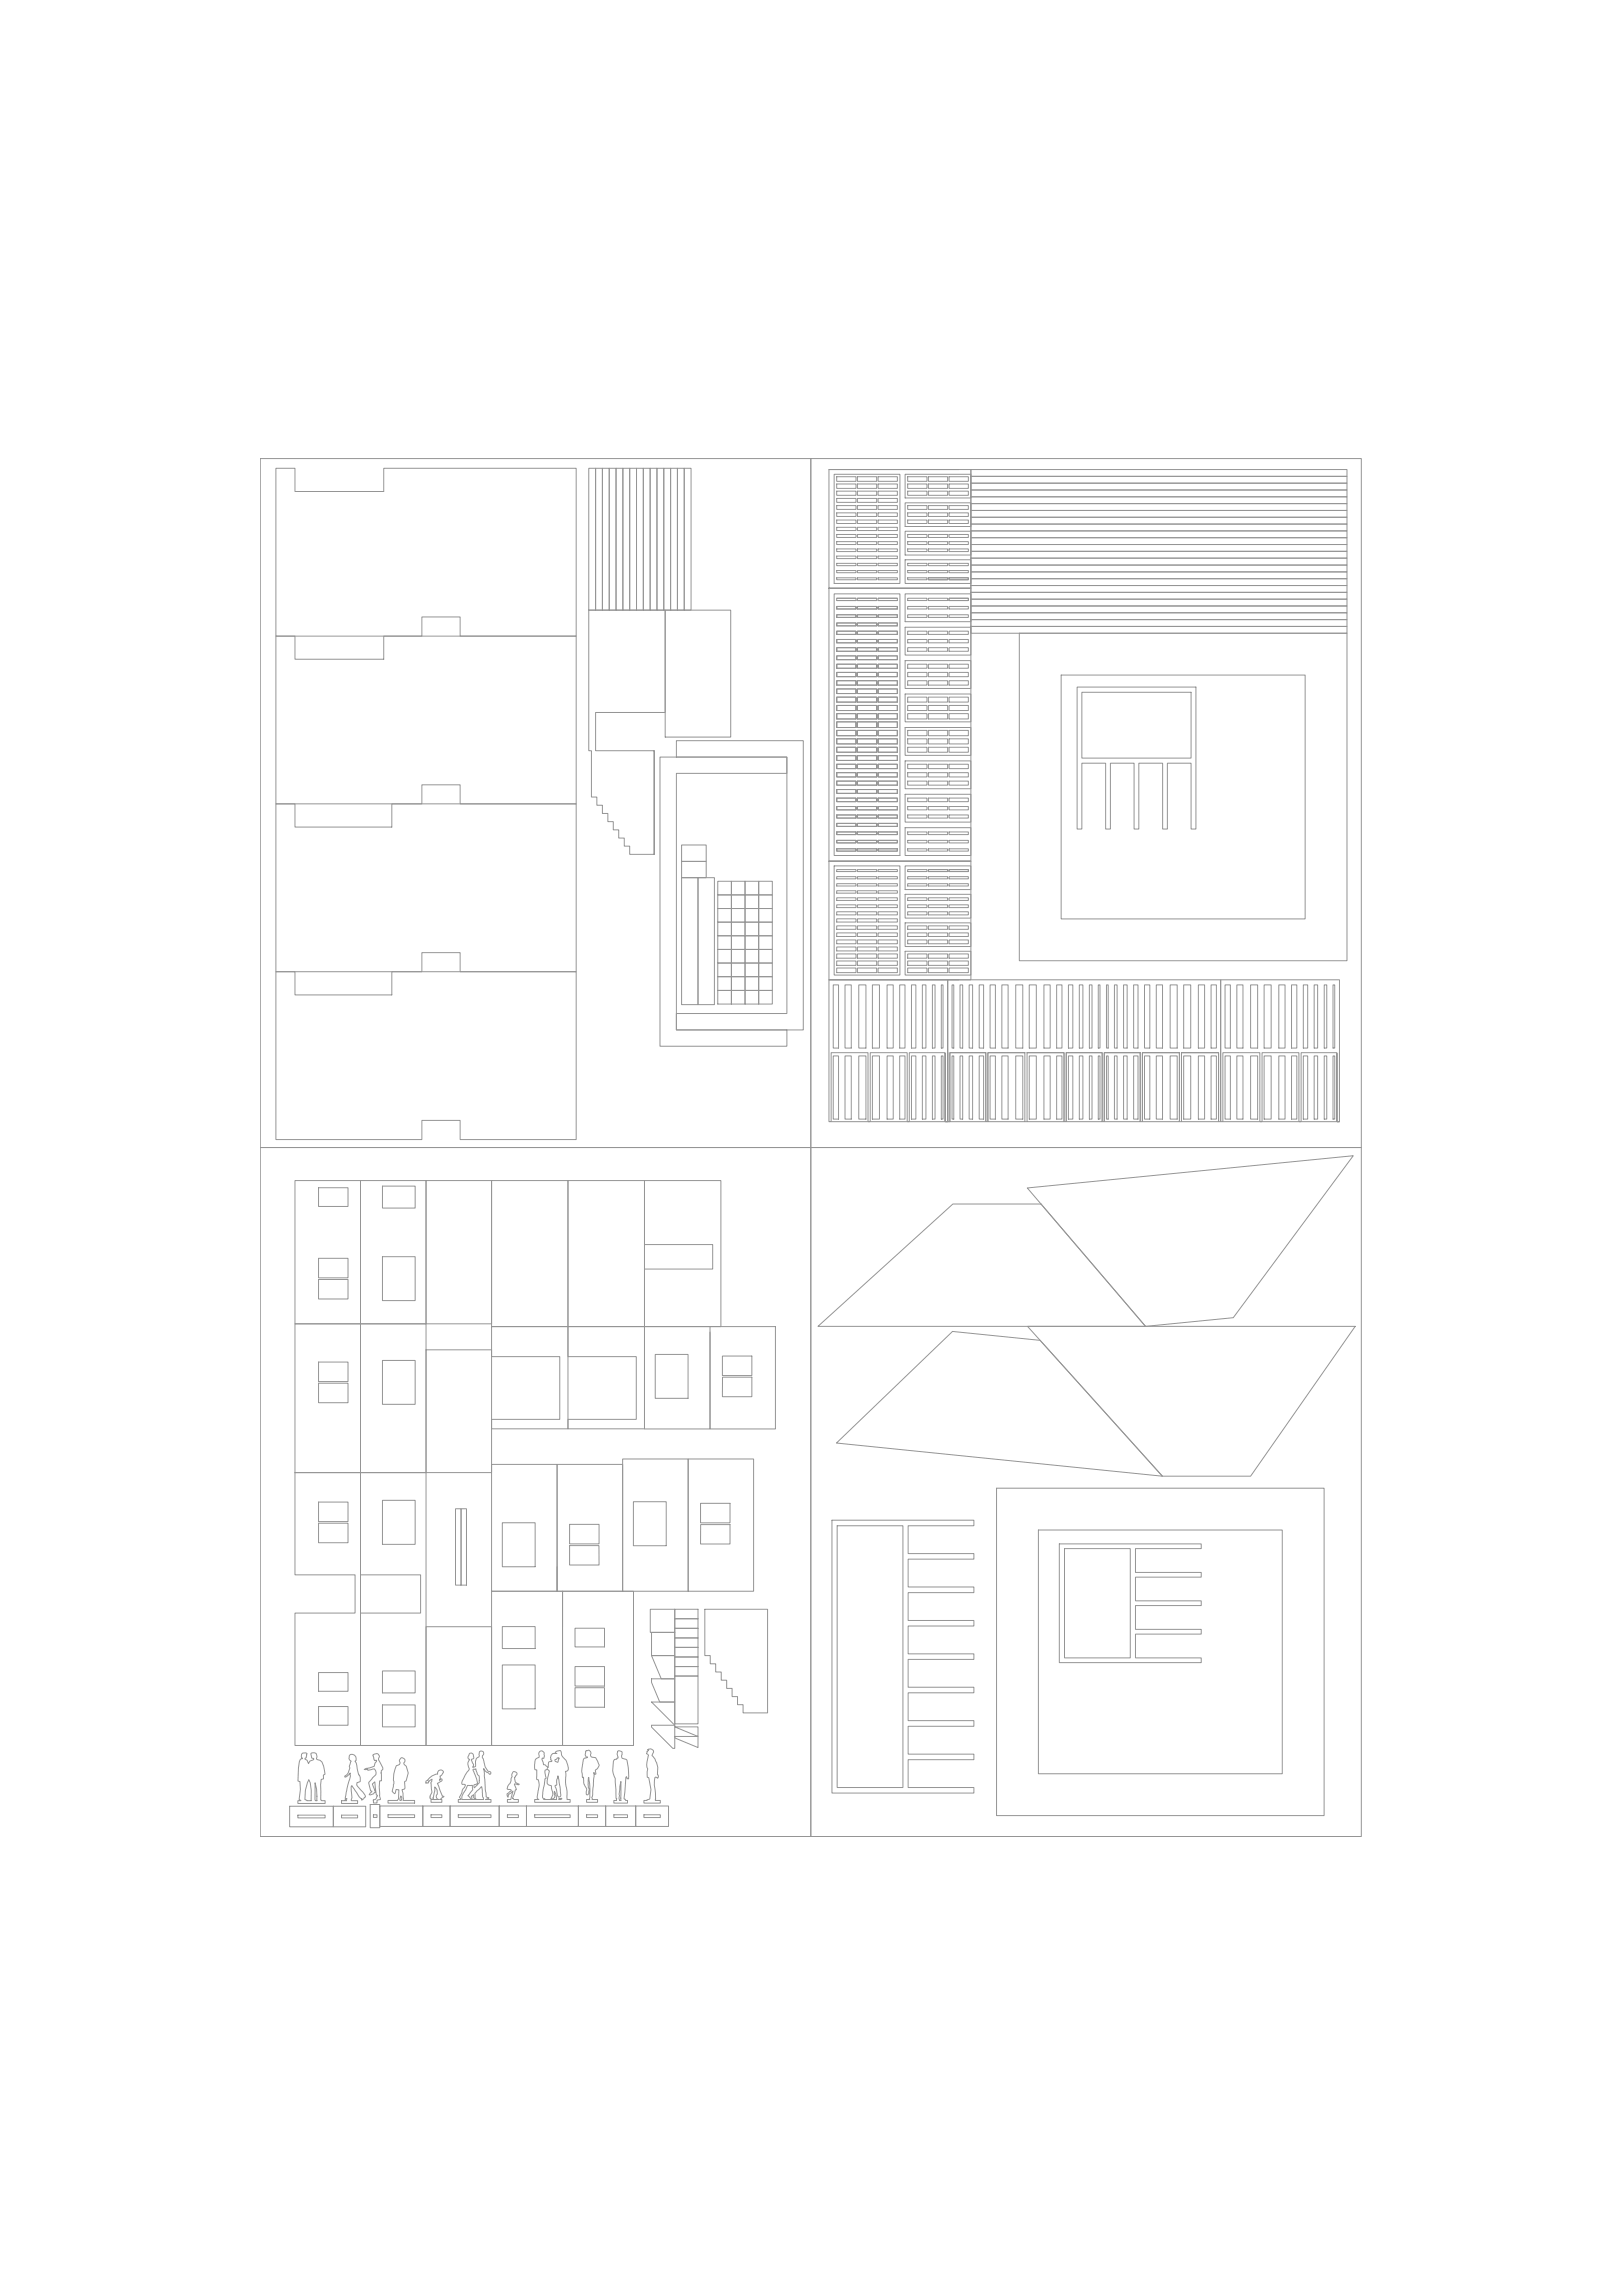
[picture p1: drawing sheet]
<svg xmlns="http://www.w3.org/2000/svg" width="594mm" height="841mm" viewBox="0 0 594 841" stroke-linecap="round" stroke-linejoin="round" font-family="sans-serif">
<!-- layer: achtergrond -->
<g fill="#959595" stroke="#959595" stroke-width=".37">
<path d="M306.5 222.2v1z"/>
<path d="M313.5 222.2v1z"/>
<path d="M314 222.2v1z"/>
<path d="M321.1 222.2v1z"/>
<path d="M321.6 222.2v1z"/>
<path d="M328.7 222.2v1z"/>
<path d="M306.5 225.3v1z"/>
<path d="M313.5 225.3v1z"/>
<path d="M314 225.3v1z"/>
<path d="M321.1 225.3v1z"/>
<path d="M321.6 225.3v1z"/>
<path d="M328.7 225.3v1z"/>
<path d="M306.5 228.3v1z"/>
<path d="M313.5 228.3v1z"/>
<path d="M314 228.3v1z"/>
<path d="M321.1 228.3v1z"/>
<path d="M321.6 228.3v1z"/>
<path d="M328.7 228.3v1z"/>
<path d="M306.5 231.3v1.2z"/>
<path d="M313.5 231.3v1.2z"/>
<path d="M314 231.3v1.2z"/>
<path d="M321.1 231.3v1.2z"/>
<path d="M321.6 231.3v1.2z"/>
<path d="M328.7 231.3v1.2z"/>
<path d="M306.5 234.3v1.3z"/>
<path d="M313.5 234.3v1.3z"/>
<path d="M314 234.3v1.3z"/>
<path d="M321.1 234.3v1.3z"/>
<path d="M321.6 234.3v1.3z"/>
<path d="M328.7 234.3v1.3z"/>
<path d="M306.5 237.3v1.4z"/>
<path d="M313.5 237.3v1.4z"/>
<path d="M314 237.3v1.4z"/>
<path d="M321.1 237.3v1.4z"/>
<path d="M321.6 237.3v1.4z"/>
<path d="M328.7 237.3v1.4z"/>
<path d="M306.5 240.4v1.4z"/>
<path d="M313.5 240.4v1.4z"/>
<path d="M314 240.4v1.4z"/>
<path d="M321.1 240.4v1.4z"/>
<path d="M321.6 240.4v1.4z"/>
<path d="M328.7 240.4v1.4z"/>
<path d="M306.5 243.4v1.5z"/>
<path d="M313.5 243.4v1.5z"/>
<path d="M314 243.4v1.5z"/>
<path d="M321.1 243.4v1.5z"/>
<path d="M321.6 243.4v1.5z"/>
<path d="M328.7 243.4v1.5z"/>
<path d="M306.5 246.4v1.6z"/>
<path d="M313.5 246.4v1.6z"/>
<path d="M314 246.4v1.6z"/>
<path d="M321.1 246.4v1.6z"/>
<path d="M321.6 246.4v1.6z"/>
<path d="M328.7 246.4v1.6z"/>
<path d="M306.5 249.5v1.6z"/>
<path d="M313.5 249.5v1.6z"/>
<path d="M314 249.5v1.6z"/>
<path d="M321.1 249.5v1.6z"/>
<path d="M321.6 249.5v1.6z"/>
<path d="M328.7 249.5v1.6z"/>
<path d="M306.5 252.5v1.7z"/>
<path d="M313.5 252.5v1.7z"/>
<path d="M314 252.5v1.7z"/>
<path d="M321.1 252.5v1.7z"/>
<path d="M321.6 252.5v1.7z"/>
<path d="M328.7 252.5v1.7z"/>
<path d="M306.5 255.5v1.8z"/>
<path d="M313.5 255.5v1.8z"/>
<path d="M314 255.5v1.8z"/>
<path d="M321.1 255.5v1.8z"/>
<path d="M321.6 255.5v1.8z"/>
<path d="M328.7 255.5v1.8z"/>
<path d="M306.5 258.5v1.9z"/>
<path d="M313.5 258.5v1.9z"/>
<path d="M314 258.5v1.9z"/>
<path d="M321.1 258.5v1.9z"/>
<path d="M321.6 258.5v1.9z"/>
<path d="M328.7 258.5v1.9z"/>
<path d="M306.5 261.5v2z"/>
<path d="M313.5 261.5v2z"/>
<path d="M314 261.5v2z"/>
<path d="M321.1 261.5v2z"/>
<path d="M321.6 261.5v2z"/>
<path d="M328.7 261.5v2z"/>
<path d="M306.5 264.5v2.1z"/>
<path d="M313.5 264.5v2.1z"/>
<path d="M314 264.5v2.1z"/>
<path d="M321.1 264.5v2.1z"/>
<path d="M321.6 264.5v2.1z"/>
<path d="M328.7 264.5v2.1z"/>
<path d="M306.5 267.7v1.9z"/>
<path d="M313.5 267.7v1.9z"/>
<path d="M314 267.7v1.9z"/>
<path d="M321.1 267.7v1.9z"/>
<path d="M321.6 267.7v1.9z"/>
<path d="M328.7 267.7v1.9z"/>
<path d="M306.5 270.7v1.9z"/>
<path d="M313.5 270.7v1.9z"/>
<path d="M314 270.7v1.9z"/>
<path d="M321.1 270.7v1.9z"/>
<path d="M321.6 270.7v1.9z"/>
<path d="M328.7 270.7v1.9z"/>
<path d="M306.5 273.8v1.9z"/>
<path d="M313.5 273.8v1.9z"/>
<path d="M314 273.8v1.9z"/>
<path d="M321.1 273.8v1.9z"/>
<path d="M321.6 273.8v1.9z"/>
<path d="M328.7 273.8v1.9z"/>
<path d="M306.5 276.9v1.8z"/>
<path d="M313.5 276.9v1.8z"/>
<path d="M314 276.9v1.8z"/>
<path d="M321.1 276.9v1.8z"/>
<path d="M321.6 276.9v1.8z"/>
<path d="M328.7 276.9v1.8z"/>
<path d="M306.5 280.1v1.6z"/>
<path d="M313.5 280.1v1.6z"/>
<path d="M314 280.1v1.6z"/>
<path d="M321.1 280.1v1.6z"/>
<path d="M321.6 280.1v1.6z"/>
<path d="M328.7 280.1v1.6z"/>
<path d="M306.5 283.2v1.5z"/>
<path d="M313.5 283.2v1.5z"/>
<path d="M314 283.2v1.5z"/>
<path d="M321.1 283.2v1.5z"/>
<path d="M321.6 283.2v1.5z"/>
<path d="M328.7 283.2v1.5z"/>
<path d="M306.5 286.2v1.5z"/>
<path d="M313.5 286.2v1.5z"/>
<path d="M314 286.2v1.5z"/>
<path d="M321.1 286.2v1.5z"/>
<path d="M321.6 286.2v1.5z"/>
<path d="M328.7 286.2v1.5z"/>
<path d="M306.5 289.3v1.4z"/>
<path d="M313.5 289.3v1.4z"/>
<path d="M314 289.3v1.4z"/>
<path d="M321.1 289.3v1.4z"/>
<path d="M321.6 289.3v1.4z"/>
<path d="M328.7 289.3v1.4z"/>
<path d="M306.5 292.5v1.3z"/>
<path d="M313.5 292.5v1.3z"/>
<path d="M314 292.5v1.3z"/>
<path d="M321.1 292.5v1.3z"/>
<path d="M321.6 292.5v1.3z"/>
<path d="M328.7 292.5v1.3z"/>
<path d="M306.5 295.6v1.2z"/>
<path d="M313.5 295.6v1.2z"/>
<path d="M314 295.6v1.2z"/>
<path d="M321.1 295.6v1.2z"/>
<path d="M321.6 295.6v1.2z"/>
<path d="M328.7 295.6v1.2z"/>
<path d="M306.5 298.6v1.2z"/>
<path d="M313.5 298.6v1.2z"/>
<path d="M314 298.6v1.2z"/>
<path d="M321.1 298.6v1.2z"/>
<path d="M321.6 298.6v1.2z"/>
<path d="M328.7 298.6v1.2z"/>
<path d="M306.5 301.7v1.1z"/>
<path d="M313.5 301.7v1.1z"/>
<path d="M314 301.7v1.1z"/>
<path d="M321.1 301.7v1.1z"/>
<path d="M321.6 301.7v1.1z"/>
<path d="M328.7 301.7v1.1z"/>
<path d="M306.5 304.9v.9z"/>
<path d="M313.5 304.9v.9z"/>
<path d="M314 304.9v.9z"/>
<path d="M321.1 304.9v.9z"/>
<path d="M321.6 304.9v.9z"/>
<path d="M328.7 304.9v.9z"/>
<path d="M306.5 308v.9z"/>
<path d="M313.5 308v.9z"/>
<path d="M314 308v.9z"/>
<path d="M321.1 308v.9z"/>
<path d="M321.6 308v.9z"/>
<path d="M328.7 308v.9z"/>
<path d="M306.5 311.1v.8z"/>
<path d="M313.5 311.1v.8z"/>
<path d="M314 311.1v.8z"/>
<path d="M321.1 311.1v.8z"/>
<path d="M321.6 311.1v.8z"/>
<path d="M328.7 311.1v.8z"/>
</g>
<!-- layer: 0 -->
<g fill="none" stroke="#959595" stroke-width=".37">
<path d="M95.3 168h201.7v252.5h-201.7zM101 171.6h7v8.5h32.5v-8.5h70.5v61.5h-42.5v-7h-14v7h-53.5zM215.6 171.6h2.5v52h-2.5zM218.1 171.6h2.5v52h-2.5zM220.6 171.6h2.5v52h-2.5zM223.1 171.6h2.5v52h-2.5zM225.6 171.6h2.5v52h-2.5zM228.1 171.6h2.5v52h-2.5zM230.6 171.6h2.5v52h-2.5zM233.1 171.6h2.5v52h-2.5zM235.6 171.6h2.5v52h-2.5zM238.1 171.6h2.5v52h-2.5z"/>
<path d="M240.6 171.6h2.5v52h-2.5zM243.1 171.6h2.5v52h-2.5zM245.6 171.6h2.5v52h-2.5zM248.1 171.6h2.5v52h-2.5zM250.6 171.6h2.5v52h-2.5zM297 168h201.6v252.5h-201.6zM303.6 172.1h47.6M303.6 172.1h52v43.4h-52h52v100.1h-52zM305.5 173.8h24.1v40h-24.1zM306.5 174.7h7v1.7h-7zM306.5 177.4h7v1.6h-7zM306.5 180h7v1.5h-7z"/>
<path d="M314 174.7h7.1v1.7h-7.1zM314 177.4h7.1v1.6h-7.1zM314 180h7.1v1.5h-7.1zM321.6 174.7h7.1v1.7h-7.1zM321.6 177.4h7.1v1.6h-7.1zM321.6 180h7.1v1.5h-7.1zM331.5 173.8h24.1v8.7h-24.1zM332.4 174.7h7.1v1.7h-7.1zM332.4 177.4h7.1v1.6h-7.1zM332.4 180h7.1v1.5h-7.1zM340 174.7h7.1v1.7h-7.1zM340 177.4h7.1v1.6h-7.1z"/>
<path d="M340 180h7.1v1.5h-7.1zM347.6 174.7h7.1v1.7h-7.1zM347.6 177.4h7.1v1.6h-7.1zM347.6 180h7.1v1.5h-7.1zM355.6 172.1h137.8v2.5h-137.8zM355.6 174.6h137.8v2.5h-137.8zM355.6 177.1h137.8v2.5h-137.8zM355.6 179.6h137.8v2.5h-137.8zM306.5 182.7h7v1.4h-7zM306.5 185.3h7v1.4h-7zM306.5 187.9h7v1.4h-7zM306.5 190.6h7v1.2h-7z"/>
<path d="M306.5 193.2h7v1.2h-7zM306.5 195.9h7v1.1h-7zM306.5 198.5h7v1h-7zM314 182.7h7.1v1.4h-7.1zM314 185.3h7.1v1.4h-7.1zM314 187.9h7.1v1.4h-7.1zM314 190.6h7.1v1.2h-7.1zM314 193.2h7.1v1.2h-7.1zM314 195.9h7.1v1.1h-7.1zM314 198.5h7.1v1h-7.1zM321.6 182.7h7.1v1.4h-7.1zM321.6 185.3h7.1v1.4h-7.1z"/>
<path d="M321.6 187.9h7.1v1.4h-7.1zM321.6 190.6h7.1v1.2h-7.1zM321.6 193.2h7.1v1.2h-7.1zM321.6 195.9h7.1v1.1h-7.1zM321.6 198.5h7.1v1h-7.1zM331.5 194.7h24.1v8.7h-24.1zM331.5 184.3h24.1v8.6h-24.1zM332.4 185.3h7.1v1.4h-7.1zM332.4 187.9h7.1v1.4h-7.1zM332.4 190.6h7.1v1.2h-7.1zM332.4 195.9h7.1v1.1h-7.1zM332.4 198.5h7.1v1h-7.1z"/>
<path d="M340 185.3h7.1v1.4h-7.1zM340 187.9h7.1v1.4h-7.1zM340 190.6h7.1v1.2h-7.1zM340 195.9h7.1v1.1h-7.1zM340 198.5h7.1v1h-7.1zM347.6 185.3h7.1v1.4h-7.1zM347.6 187.9h7.1v1.4h-7.1zM347.6 190.6h7.1v1.2h-7.1zM347.6 195.9h7.1v1.1h-7.1zM347.6 198.5h7.1v1h-7.1zM355.6 182.1h137.8v2.5h-137.8zM355.6 184.6h137.8v2.5h-137.8z"/>
<path d="M355.6 187.1h137.8v2.5h-137.8zM355.6 189.6h137.8v2.5h-137.8zM355.6 192.1h137.8v2.4h-137.8zM355.6 194.5h137.8v2.5h-137.8zM355.6 197h137.8v2.5h-137.8zM355.6 199.5h137.8v2.5h-137.8zM305.5 217.6h24.1v95.9h-24.1zM306.5 211.7h7v.8h-7zM306.5 201.2h7v.9h-7zM306.5 203.8h7v.9h-7zM306.5 206.4h7v.9h-7zM306.5 209.1h7v.8h-7z"/>
<path d="M306.5 219.2h7v.9h-7zM306.5 219.2h7M314 211.7h7.1v.8h-7.1zM314 201.2h7.1v.9h-7.1zM314 203.8h7.1v.9h-7.1zM314 206.4h7.1v.9h-7.1zM314 209.1h7.1v.8h-7.1zM314 219.2h7.1v.9h-7.1zM314 219.2h7.1M321.6 211.7h7.1v.8h-7.1zM321.6 201.2h7.1v.9h-7.1zM321.6 203.8h7.1v.9h-7.1z"/>
<path d="M321.6 206.4h7.1v.9h-7.1zM321.6 209.1h7.1v.8h-7.1zM321.6 219.2h7.1v.9h-7.1zM321.6 219.2h7.1M331.5 217.6h24.1v10.2h-24.1zM331.5 205.1h24.1v8.7h-24.1zM332.4 219.2h7.1v.9h-7.1zM332.4 201.2h7.1v.9h-7.1zM332.4 206.4h7.1v.9h-7.1zM332.4 209.1h7.1v.8h-7.1zM332.4 211.7h7.1v.8h-7.1zM340 219.2h7.1v.9h-7.1z"/>
<path d="M340 211.7h7.1v.8h-7.1zM340 201.2h7.1v.9h-7.1zM340 206.4h7.1v.9h-7.1zM340 209.1h7.1v.8h-7.1zM347.6 219.2h7.1v.9h-7.1zM347.6 211.7h7.1v.8h-7.1zM347.6 201.2h7.1v.9h-7.1zM347.6 206.4h7.1v.9h-7.1zM347.6 209.1h7.1v.8h-7.1zM355.6 202h137.8v2.5h-137.8zM355.6 204.5h137.8v2.6h-137.8zM355.6 207.1h137.8v2.5h-137.8z"/>
<path d="M355.6 209.6h137.8v2.5h-137.8zM355.6 212.1h137.8v2.5h-137.8zM355.6 214.6h137.8v2.5h-137.8zM355.6 217.1h137.8v2.5h-137.8zM355.6 219.6h137.8v2.5h-137.8zM101 233.1h7v8.5h32.5v-8.5h70.5v61.5h-42.5v-7h-14v7h-53.5zM243.6 223.6h24v46.5h-24zM306.5 237.3h7v1.4h-7zM306.5 234.3h7v1.3h-7zM306.5 231.3h7v1.2h-7zM306.5 228.3h7v1h-7zM306.5 225.3h7v1h-7z"/>
<path d="M306.5 222.2h7v1h-7zM306.5 220.1h7M314 237.3h7.1v1.4h-7.1zM314 234.3h7.1v1.3h-7.1zM314 231.3h7.1v1.2h-7.1zM314 228.3h7.1v1h-7.1zM314 225.3h7.1v1h-7.1zM314 222.2h7.1v1h-7.1zM314 220.1h7.1M321.6 237.3h7.1v1.4h-7.1zM321.6 234.3h7.1v1.3h-7.1zM321.6 231.3h7.1v1.2h-7.1z"/>
<path d="M321.6 228.3h7.1v1h-7.1zM321.6 225.3h7.1v1h-7.1zM321.6 222.2h7.1v1h-7.1zM321.6 220.1h7.1M331.5 229.9h24.1v10.2h-24.1zM332.4 237.3h7.1v1.4h-7.1zM332.4 234.3h7.1v1.3h-7.1zM332.4 231.3h7.1v1.2h-7.1zM332.4 225.3h7.1v1h-7.1zM332.4 222.2h7.1v1h-7.1zM340 237.3h7.1v1.4h-7.1zM340 234.3h7.1v1.3h-7.1z"/>
<path d="M340 231.3h7.1v1.2h-7.1zM340 225.3h7.1v1h-7.1zM340 222.2h7.1v1h-7.1zM347.6 237.3h7.1v1.4h-7.1zM347.6 234.3h7.1v1.3h-7.1zM347.6 231.3h7.1v1.2h-7.1zM347.6 225.3h7.1v1h-7.1zM347.6 222.2h7.1v1h-7.1zM355.6 222.1h137.8v2.5h-137.8zM355.6 224.6h137.8v2.5h-137.8zM355.6 227.1h137.8v2.5h-137.8zM355.6 229.6h137.8v2.5h-137.8z"/>
<path d="M373.3 232.1h120.1v120h-120.1zM306.5 258.5h7v1.9h-7zM306.5 255.5h7v1.8h-7zM306.5 252.5h7v1.7h-7zM306.5 249.5h7v1.6h-7zM306.5 246.4h7v1.6h-7zM306.5 243.4h7v1.5h-7zM306.5 240.4h7v1.4h-7zM314 258.5h7.1v1.9h-7.1zM314 255.5h7.1v1.8h-7.1zM314 252.5h7.1v1.7h-7.1zM314 249.5h7.1v1.6h-7.1z"/>
<path d="M314 246.4h7.1v1.6h-7.1zM314 243.4h7.1v1.5h-7.1zM314 240.4h7.1v1.4h-7.1zM321.6 258.5h7.1v1.9h-7.1zM321.6 255.5h7.1v1.8h-7.1zM321.6 252.5h7.1v1.7h-7.1zM321.6 249.5h7.1v1.6h-7.1zM321.6 246.4h7.1v1.6h-7.1zM321.6 243.4h7.1v1.5h-7.1zM321.6 240.4h7.1v1.4h-7.1zM331.5 242.1h24.1v10.2h-24.1zM331.5 254.3h24.1v10.2h-24.1z"/>
<path d="M332.4 258.5h7.1v1.9h-7.1zM332.4 255.5h7.1v1.8h-7.1zM332.4 249.5h7.1v1.6h-7.1zM332.4 246.4h7.1v1.6h-7.1zM332.4 243.4h7.1v1.5h-7.1zM340 258.5h7.1v1.9h-7.1zM340 255.5h7.1v1.8h-7.1zM340 249.5h7.1v1.6h-7.1zM340 246.4h7.1v1.6h-7.1zM340 243.4h7.1v1.5h-7.1zM347.6 258.5h7.1v1.9h-7.1zM347.6 255.5h7.1v1.8h-7.1z"/>
<path d="M347.6 249.5h7.1v1.6h-7.1zM347.6 246.4h7.1v1.6h-7.1zM347.6 243.4h7.1v1.5h-7.1zM388.7 247.4h89.3v89.3h-89.3zM394.5 251.8h43.5v52h-1.8v-24.1h-8.6v24.1h-1.8v-24.1h-8.7v24.1h-1.7v-24.1h-8.7v24.1h-1.7v-24.1h-8.8v24.1h-1.7zM396.2 253.7h40v24.1h-40zM239.6 275.1v38h-9v-3h-2v-3h-2v-3h-2v-3h-2v-3h-2v-3h-2v-3h-2v-17h-1v-51.5h28v37.5h-25.5v14h21.5v38M241.7 277.4h46.5v6h-40.5v94h40.5v6h-46.5zM247.7 271.4h46.5v106h-46.5v-6h40.5v-94h-40.5zM306.5 264.5h7v2.1h-7zM306.5 261.5h7v2h-7zM306.5 267.7h7v1.9h-7z"/>
<path d="M306.5 270.7h7v1.9h-7zM306.5 273.8h7v1.9h-7zM306.5 276.9h7v1.8h-7zM314 264.5h7.1v2.1h-7.1zM314 261.5h7.1v2h-7.1zM314 267.7h7.1v1.9h-7.1zM314 270.7h7.1v1.9h-7.1zM314 273.8h7.1v1.9h-7.1zM314 276.9h7.1v1.8h-7.1zM321.6 264.5h7.1v2.1h-7.1zM321.6 261.5h7.1v2h-7.1zM321.6 267.7h7.1v1.9h-7.1z"/>
<path d="M321.6 270.7h7.1v1.9h-7.1zM321.6 273.8h7.1v1.9h-7.1zM321.6 276.9h7.1v1.8h-7.1zM331.5 266.6h24.1v10.2h-24.1zM331.5 278.8h24.1v10.2h-24.1zM332.4 261.5h7.1v2h-7.1zM332.4 267.7h7.1v1.9h-7.1zM332.4 270.7h7.1v1.9h-7.1zM332.4 273.8h7.1v1.9h-7.1zM340 261.5h7.1v2h-7.1zM340 267.7h7.1v1.9h-7.1zM340 270.7h7.1v1.9h-7.1z"/>
<path d="M340 273.8h7.1v1.9h-7.1zM347.6 261.5h7.1v2h-7.1zM347.6 267.7h7.1v1.9h-7.1zM347.6 270.7h7.1v1.9h-7.1zM347.6 273.8h7.1v1.9h-7.1zM101 294.6h7v8.5h35.5v-8.5h67.5v61.5h-42.5v-7h-14v7h-53.5zM306.5 280.1h7v1.6h-7zM306.5 283.2h7v1.5h-7zM306.5 286.2h7v1.5h-7zM306.5 289.3h7v1.4h-7zM306.5 292.5h7v1.3h-7zM306.5 295.6h7v1.2h-7z"/>
<path d="M306.5 298.6h7v1.2h-7zM314 280.1h7.1v1.6h-7.1zM314 283.2h7.1v1.5h-7.1zM314 286.2h7.1v1.5h-7.1zM314 289.3h7.1v1.4h-7.1zM314 292.5h7.1v1.3h-7.1zM314 295.6h7.1v1.2h-7.1zM314 298.6h7.1v1.2h-7.1zM321.6 280.1h7.1v1.6h-7.1zM321.6 283.2h7.1v1.5h-7.1zM321.6 286.2h7.1v1.5h-7.1zM321.6 289.3h7.1v1.4h-7.1z"/>
<path d="M321.6 292.5h7.1v1.3h-7.1zM321.6 295.6h7.1v1.2h-7.1zM321.6 298.6h7.1v1.2h-7.1zM331.5 291.1h24.1v10.2h-24.1zM332.4 280.1h7.1v1.6h-7.1zM332.4 283.2h7.1v1.5h-7.1zM332.4 286.2h7.1v1.5h-7.1zM332.4 292.5h7.1v1.3h-7.1zM332.4 295.6h7.1v1.2h-7.1zM332.4 298.6h7.1v1.2h-7.1zM340 280.1h7.1v1.6h-7.1zM340 283.2h7.1v1.5h-7.1z"/>
<path d="M340 286.2h7.1v1.5h-7.1zM340 292.5h7.1v1.3h-7.1zM340 295.6h7.1v1.2h-7.1zM340 298.6h7.1v1.2h-7.1zM347.6 280.1h7.1v1.6h-7.1zM347.6 283.2h7.1v1.5h-7.1zM347.6 286.2h7.1v1.5h-7.1zM347.6 292.5h7.1v1.3h-7.1zM347.6 295.6h7.1v1.2h-7.1zM347.6 298.6h7.1v1.2h-7.1zM249.6 315.7h9.1v5.9h-9.1zM249.6 309.7h9.1v6h-9.1z"/>
<path d="M303.6 315.6h52v43.5h-52zM303.6 315.6h52M305.5 317.3h24.1v40h-24.1zM306.5 301.7h7v1.1h-7zM306.5 304.9h7v.9h-7zM306.5 308h7v.9h-7zM306.5 311.1h7v.8h-7zM306.5 318.7h7v.7h-7zM314 301.7h7.1v1.1h-7.1zM314 304.9h7.1v.9h-7.1zM314 308h7.1v.9h-7.1zM314 311.1h7.1v.8h-7.1z"/>
<path d="M314 318.7h7.1v.7h-7.1zM321.6 301.7h7.1v1.1h-7.1zM321.6 304.9h7.1v.9h-7.1zM321.6 308h7.1v.9h-7.1zM321.6 311.1h7.1v.8h-7.1zM321.6 318.7h7.1v.7h-7.1zM331.5 303.3h24.1v10.2h-24.1zM331.5 317.3h24.1v8.7h-24.1zM332.4 304.9h7.1v.9h-7.1zM332.4 308h7.1v.9h-7.1zM332.4 311.1h7.1v.8h-7.1zM332.4 318.7h7.1v.7h-7.1z"/>
<path d="M340 304.9h7.1v.9h-7.1zM340 308h7.1v.9h-7.1zM340 311.1h7.1v.8h-7.1zM340 318.7h7.1v.7h-7.1zM347.6 304.9h7.1v.9h-7.1zM347.6 308h7.1v.9h-7.1zM347.6 311.1h7.1v.8h-7.1zM347.6 318.7h7.1v.7h-7.1zM249.6 321.6h6.1v46.6h-6.1zM255.7 321.6h6v46.6h-6zM262.9 337.9h5v5h-5zM262.9 332.9h5v5h-5z"/>
<path d="M262.9 327.9h5v5h-5zM262.9 322.9h5v5h-5zM267.9 337.9h5v5h-5zM267.9 332.9h5v5h-5zM267.9 327.9h5v5h-5zM267.9 322.9h5v5h-5zM272.9 337.9h5v5h-5zM272.9 332.9h5v5h-5zM272.9 327.9h5v5h-5zM272.9 322.9h5v5h-5zM277.9 337.9h5v5h-5zM277.9 332.9h5v5h-5z"/>
<path d="M277.9 327.9h5v5h-5zM277.9 322.9h5v5h-5zM306.5 339.3h7v1.3h-7zM306.5 336.7h7v1.2h-7zM306.5 334.1h7v1.2h-7zM306.5 331.6h7v1h-7zM306.5 329h7v1h-7zM306.5 326.4h7v.9h-7zM306.5 323.8h7v.9h-7zM306.5 321.3h7v.8h-7zM314 339.3h7.1v1.3h-7.1zM314 336.7h7.1v1.2h-7.1z"/>
<path d="M314 334.1h7.1v1.2h-7.1zM314 331.6h7.1v1h-7.1zM314 329h7.1v1h-7.1zM314 326.4h7.1v.9h-7.1zM314 323.8h7.1v.9h-7.1zM314 321.3h7.1v.8h-7.1zM321.6 339.3h7.1v1.3h-7.1zM321.6 336.7h7.1v1.2h-7.1zM321.6 334.1h7.1v1.2h-7.1zM321.6 331.6h7.1v1h-7.1zM321.6 329h7.1v1h-7.1zM321.6 326.4h7.1v.9h-7.1z"/>
<path d="M321.6 323.8h7.1v.9h-7.1zM321.6 321.3h7.1v.8h-7.1zM331.5 327.7h24.1v8.8h-24.1zM331.5 338.2h24.1v8.7h-24.1zM332.4 339.3h7.1v1.3h-7.1zM332.4 334.1h7.1v1.2h-7.1zM332.4 331.6h7.1v1h-7.1zM332.4 329h7.1v1h-7.1zM332.4 323.8h7.1v.9h-7.1zM332.4 321.3h7.1v.8h-7.1zM340 339.3h7.1v1.3h-7.1zM340 334.1h7.1v1.2h-7.1z"/>
<path d="M340 331.6h7.1v1h-7.1zM340 329h7.1v1h-7.1zM340 323.8h7.1v.9h-7.1zM340 321.3h7.1v.8h-7.1zM347.6 339.3h7.1v1.3h-7.1zM347.6 334.1h7.1v1.2h-7.1zM347.6 331.6h7.1v1h-7.1zM347.6 329h7.1v1h-7.1zM347.6 323.8h7.1v.9h-7.1zM347.6 321.3h7.1v.8h-7.1zM101 356.1h7v8.5h35.5v-8.5h67.5v61.5h-42.5v-7h-14v7h-53.5zM262.9 357.9h5v5.1h-5z"/>
<path d="M262.9 352.9h5v5h-5zM262.9 347.9h5v5h-5zM262.9 342.9h5v5h-5zM267.9 357.9h5v5.1h-5zM267.9 352.9h5v5h-5zM267.9 347.9h5v5h-5zM267.9 342.9h5v5h-5zM272.9 357.9h5v5.1h-5zM272.9 352.9h5v5h-5zM272.9 347.9h5v5h-5zM272.9 342.9h5v5h-5zM277.9 357.9h5v5.1h-5z"/>
<path d="M277.9 352.9h5v5h-5zM277.9 347.9h5v5h-5zM277.9 342.9h5v5h-5zM303.6 359.1h47.6M306.5 354.7h7v1.7h-7zM306.5 352.2h7v1.6h-7zM306.5 349.6h7v1.5h-7zM306.5 347h7v1.5h-7zM306.5 344.5h7v1.3h-7zM306.5 341.9h7v1.3h-7zM314 354.7h7.1v1.7h-7.1zM314 352.2h7.1v1.6h-7.1z"/>
<path d="M314 349.6h7.1v1.5h-7.1zM314 347h7.1v1.5h-7.1zM314 344.5h7.1v1.3h-7.1zM314 341.9h7.1v1.3h-7.1zM321.6 354.7h7.1v1.7h-7.1zM321.6 352.2h7.1v1.6h-7.1zM321.6 349.6h7.1v1.5h-7.1zM321.6 347h7.1v1.5h-7.1zM321.6 344.5h7.1v1.3h-7.1zM321.6 341.9h7.1v1.3h-7.1zM331.5 348.6h24.1v8.7h-24.1zM332.4 354.7h7.1v1.7h-7.1z"/>
<path d="M332.4 352.2h7.1v1.6h-7.1zM332.4 349.6h7.1v1.5h-7.1zM332.4 344.5h7.1v1.3h-7.1zM332.4 341.9h7.1v1.3h-7.1zM340 354.7h7.1v1.7h-7.1zM340 352.2h7.1v1.6h-7.1zM340 349.6h7.1v1.5h-7.1zM340 344.5h7.1v1.3h-7.1zM340 341.9h7.1v1.3h-7.1zM347.1 359.1v51.9h.8v-25.2h13.2v25.2h.7v-25.2h13.6M347.6 354.7h7.1v1.7h-7.1zM347.6 352.2h7.1v1.6h-7.1z"/>
<path d="M347.6 349.6h7.1v1.5h-7.1zM347.6 344.5h7.1v1.3h-7.1zM347.6 341.9h7.1v1.3h-7.1zM262.9 363h5v4.9h-5zM267.9 363h5v4.9h-5zM272.9 363h5v4.9h-5zM277.9 363h5v4.9h-5zM305.2 360.9h1.9v23.2h-1.9zM309.5 360.9h2.3v23.2h-2.3zM314.5 360.9h2.7v23.2h-2.7zM319.5 360.9h2.6v23.2h-2.6zM324.9 360.9h2.3v23.2h-2.3z"/>
<path d="M329.5 360.9h2v23.2h-2zM333.8 360.9h1.6v23.2h-1.6zM337.8 360.9h1.3v23.2h-1.3zM341.5 360.9h1v23.2h-1zM344.8 360.9h.6v23.2h-.6zM348.7 360.9h.6v23.2h-.6zM351.6 360.9h1v23.2h-1zM355 360.9h1.2v23.2h-1.2zM358.6 360.9h1.7v23.2h-1.7zM362.6 360.9h2v23.2h-2zM366.9 360.9h2.3v23.2h-2.3zM372 360.9h2.6v23.2h-2.6z"/>
<path d="M377 360.9h2.6v23.2h-2.6zM382.4 360.9h2.2v23.2h-2.2zM387 360.9h2v23.2h-2zM391.3 360.9h1.6v23.2h-1.6zM395.3 360.9h1.3v23.2h-1.3zM399 360.9h1v23.2h-1zM402.3 360.9h.6v23.2h-.6zM405.3 360.9h.6v23.2h-.6zM408.2 360.9h1v23.2h-1zM411.5 360.9h1.3v23.2h-1.3zM415.2 360.9h1.6v23.2h-1.6zM419.2 360.9h1.9v23.2h-1.9z"/>
<path d="M423.5 360.9h2.3v23.2h-2.3zM428.6 360.9h2.6v23.2h-2.6zM433.5 360.9h2.6v23.2h-2.6zM438.9 360.9h2.3v23.2h-2.3zM443.6 360.9h1.9v23.2h-1.9zM448.7 360.9h1.9v23.2h-1.9zM453 360.9h2.3v23.2h-2.3zM458 360.9h2.6v23.2h-2.6zM463 360.9h2.6v23.2h-2.6zM468.4 360.9h2.3v23.2h-2.3zM473 360.9h2v23.2h-2zM477.4 360.9h1.6v23.2h-1.6z"/>
<path d="M481.3 360.9h1.3v23.2h-1.3zM485 360.9h.9v23.2h-.9zM488.2 360.9h.7v23.2h-.7zM305.2 387h1.9v23.1h-1.9zM309.5 387h2.3v23.1h-2.3zM314.5 387h2.7v23.1h-2.7zM319.5 387h2.6v23.1h-2.6zM324.9 387h2.3v23.1h-2.3zM329.5 387h2v23.1h-2zM333.8 387h1.6v23.1h-1.6zM337.8 387h1.3v23.1h-1.3zM341.5 387h1v23.1h-1z"/>
<path d="M344.8 387h.6v23.1h-.6zM346.2 386v25h.9v-25.3v25.3h-.9v-25.2h-13.2v25.2h-.7v-25.2h-13.6v25.2h-.8v-25.2h-13.5v25.2h-.8v-51.9h43.5v51.9h-.8M347.9 385.8h13.2v25.2h-13.2zM348.7 387h.6v23.1h-.6zM351.6 387h1v23.1h-1zM355 387h1.2v23.1h-1.2zM358.6 387h1.7v23.1h-1.7zM361.8 385.8h13.6v25.2h-13.6zM362.6 387h2v23.1h-2zM366.9 387h2.3v23.1h-2.3zM372 387h2.6v23.1h-2.6zM376.2 385.8h13.5v25.2h-13.5z"/>
<path d="M376.2 385.8h13.5v25.2h.8v-25.2h13.2v25.2h.8v-25.2h13.1v25.2h.8v-25.2h13.6v25.2h.7v-25.2h13.6v25.2h.8v-51.9h-100v51.9h.8M377 387h2.6v23.1h-2.6zM382.4 387h2.2v23.1h-2.2zM387 387h2v23.1h-2zM390.5 385.8h13.2v25.2h-13.2zM391.3 387h1.6v23.1h-1.6zM395.3 387h1.3v23.1h-1.3zM399 387h1v23.1h-1zM402.3 387h.6v23.1h-.6zM404.5 385.8h13.1v25.2h-13.1zM405.3 387h.6v23.1h-.6zM408.2 387h1v23.1h-1z"/>
<path d="M411.5 387h1.3v23.1h-1.3zM415.2 387h1.6v23.1h-1.6zM418.4 385.8h13.6v25.2h-13.6zM419.2 387h1.9v23.1h-1.9zM423.5 387h2.3v23.1h-2.3zM428.6 387h2.6v23.1h-2.6zM432.7 385.8h13.6v25.2h-13.6zM433.5 387h2.6v23.1h-2.6zM438.9 387h2.3v23.1h-2.3zM443.6 387h1.9v23.1h-1.9zM448.7 387h1.9v23.1h-1.9zM453 387h2.3v23.1h-2.3z"/>
<path d="M458 387h2.6v23.1h-2.6zM463 387h2.6v23.1h-2.6zM468.4 387h2.3v23.1h-2.3zM473 387h2v23.1h-2zM477.4 387h1.6v23.1h-1.6zM481.3 387h1.3v23.1h-1.3zM485 387h.9v23.1h-.9zM488.2 387h.7v23.1h-.7zM489.7 386v25h.9v-25.3v25.3h-.9v-25.2h-13.2v25.2h-.8v-25.2h-13.5v25.2h-.8v-25.2h-13.5v25.2h-.8v-51.9h43.5v51.9h-.8M304.4 411h41.8M375.4 411h.8M447.9 411h41.8"/>
<path d="M95.3 420.5h201.7v252.5h-201.7zM108 432.6v52.5h48v54.6h-24v-107.1zM116.7 435.3h10.8v6.8h-10.8zM132 432.6h24v52.5h-24zM140.1 434.7h12v8h-12zM156 432.6h24v52.5h-24zM180 432.6h28v53.5h-28zM208 432.6h28.1v53.5h-28.1zM236.1 432.6h27.9v53.5h-27.9v-21h24.9v-9h-24.9zM297 420.5h201.6v252.5h-201.6zM376.3 435.3l119.3-11.8-43.9 59.4-32.1 3.2zM116.7 468.9h10.8v7.1h-10.8z"/>
<path d="M116.7 461.1h10.8v7.2h-10.8zM132 476.6v8.5M140.1 460.5h12v16.1h-12zM108 485.1h24v54.6h-24zM116.7 499.1h10.8v7.2h-10.8zM140.1 498.5h12v16.1h-12zM156 494.7h24v45h-24zM180 486.1h28v37.5h-28v-3.5h25v-23h-25zM208 486.1h28.1v37.5h-28.1v-3.5h25v-23h-25zM240 496.3h12v16.1h-12zM260.1 486.1h23.9v37.5h-23.9zM260.1 486.1h-24v37.5h24v-35.5"/>
<path d="M264.6 496.9h10.8v7.2h-10.8zM299.6 486.1l49.4-44.9h32.3l38.3 44.9zM376.3 486.1h120.1l-38.4 54.9h-32.3zM116.7 506.9h10.8v7.1h-10.8zM264.6 504.7h10.8v7.1h-10.8zM108 539.7h24v99.9h-24v-48.5h22v-14h-22zM132 539.7h24v99.9h-24v-48.5h22.1v-14h-22.1zM180 536.6h24v46.5h-24zM204 536.6h24v46.5h-24zM228 534.7h24.1v48.4h-24.1zM252.1 534.7h23.9v48.4h-23.9zM306.4 528.8l42.5-40.9 32.1 3.3 44.7 49.8z"/>
<path d="M116.7 558.2h10.8v7.1h-10.8zM116.7 550.4h10.8v7.2h-10.8zM140.1 549.8h12v16.1h-12zM166.8 552.9h2.1v28h-2.1zM168.9 552.9h2v28h-2zM184 558h12v16.2h-12zM208.6 558.6h10.8v7.2h-10.8zM232 550.3h12v16.1h-12zM256.6 550.9h10.8v7.2h-10.8zM256.6 558.7h10.8v7.1h-10.8zM304.7 557.1h52v2h-24.1v10.2h24.1v2.1h-24.1v10.2h24.1v2h-24.1v10.2h24.1v2.1h-24.1v10.2h24.1v2h-24.1v10.2h24.1v2h-24.1v10.2h24.1v2.1h-24.1v10.2h24.1v2h-24.1v10.3h24.1v2h-52zM306.6 559.1h24.1v96h-24.1z"/>
<path d="M365 545.4h120v119.9h-120zM204 574.2v8.9M208.6 566.4h10.8v7.1h-10.8zM380.3 560.7h89.3v89.3h-89.3zM388 565.8h52v1.7h-24.1v8.7h24.1v1.8h-24.1v8.6h24.1v1.8h-24.1v8.7h24.1v1.7h-24.1v8.8h24.1v1.7h-52zM389.9 567.5h24.1v40.1h-24.1zM156 596.1h24v43.5h-24zM180 583.1h26v56.5h-26zM184 596.1h12v8h-12zM206 583.1h26v56.5h-26zM206 583.1v13M210.6 596.7h10.8v6.8h-10.8z"/>
<path d="M238.2 589.7h8.9v8.5h-8.9zM238.6 598.2h8.5v8.5h-8.5zM247.1 589.7h8.6v3.5h-8.6zM247.1 593.2h8.6v3.5h-8.6zM247.1 596.7h8.6v3.5h-8.6zM258.1 589.7h23v38h-8.9v-3h-2.1v-3h-2v-3h-2v-3h-1.9v-3h-2.1v-3h-2v-3h-2zM116.7 612.9h10.8v6.9h-10.8zM140.1 612.3h12v8.1h-12zM184 610.1h12v16.1h-12zM210.6 610.7h10.8v7.2h-10.8zM210.6 618.5h10.8v7.1h-10.8zM238.6 606.7h8.5v8.5h-4.9z"/>
<path d="M238.6 615.2h8.5v8.5h-5.5l-3-7.2zM247.1 614.2h8.6v17.5h-8.6zM247.1 600.2h8.6v3.5h-8.6zM247.1 603.7h8.6v3.5h-8.6zM247.1 607.2h8.6v3.5h-8.6zM247.1 610.7h8.6v3.5h-8.6zM116.7 625.4h10.8v6.8h-10.8zM140.1 624.8h12v8h-12zM238.6 623.7h8.5v8.5zM238.6 632.2h8.5v8.5h-.7l-7.8-7.8zM247.1 632.8h8.6v3.5zM247.2 636.3h8.5v4.1l-8.5-3.5z"/>
<path d="M113.1 652.3a17.9 17.9 0 0 1 .9 7.6h-1.6l-.7-.4a13.9 13.9 0 0 1 1.4-7.2zM114.9 644.5l-.8-.3-.2-1.6 1.2-.3a1.55 1.55 0 0 1 .8 2.2l.2 .3 1.2 .3a7.4 7.4 0 0 1 1.7 5.1l-.6 .3 .1 1.4-.9 .2-.2 1.9 .1 5.6 .3 .3h1.3v1h-10v-1h1.1l-.6-.5 .4-3.6-.1-2.9-.8-.2 .5-7.1 .4-.8 .8-.5-.4-.2v-1.2l.4-.5h1.3l.3 .2-.2 1.5-.5 .5 .8 .5 .5 1.2 .5-.9 1.4-.6v-.3M115.4 653.3l.6 2.3 .2 4.3h-.7l-.1-.5zM128.2 643a1.66 1.66 0 0 1 1.8 .4 1.66 1.66 0 0 1 .4 1.7l-.4 .3a3.3 3.3 0 0 1 .9 2.9l.5 2.2h.3l.3 1v1.4l-1.2 .3-.2 .9 2.3 2.6 1 1.8-1.4 1.2v-.6l-.3 .1-.7-.8-2.6-4-.3 .5 .1 1.4a5.3 5.3 0 0 1 0 3.6h2.3v1h-5.9v-1h1.9l-.6-.4 .7-.3-.7-.2 1.3-6a4.7 4.7 0 0 0 .5-3.3l-1.1 1.2-.9 .3 1.3-1.4 .6-1.9-.2-.6 .7-1.9a1.43 1.43 0 0 1-.4-2.4zM136.7 643l1.3-.4 .6 .3 .4 .6-.4 1.3 1.6 3v.6a1.62 1.62 0 0 0-.5 1.9v2.3h-.6l-.2 2.2 .4 4.7-1.2 .3v.9h-1.3v-1.2a1.72 1.72 0 0 0 1.4-1.6l-.4-.1-.5-4.8-.9 .7 1.1 2.8-.4 .4a2.08 2.08 0 0 1-1.9 .8l1-1.3-.4-.1-.7-3.2 2.6-2.7 .1-.8-.6-1.4-2.5 .5-.1-.4-1.2 .1 3.7-1.1 .8-2.1-.7-.1-.3-.5v-.4l-.4-.8zM146.8 658.1l.4 1.1-.2 .6h-.4l-.2-.5zM146.9 644.2l1.1 .2a.96 .96 0 0 1-.1 1.6v.4l.9 .9 .7 2.4-.7 2.9-.6 .3 .1 2.4-.2 .3-.9 .3 .4 1.3v2.6h4.2v1h-9.7v-1h3.5l.4-.6 .1-3.3-1-.1-.6 1.5-.9-.8 .2-.9a5.7 5.7 0 0 0 .3-3.6l.6-3.7 .5-1.2 1.1-.5 .3-.6-.3-.8zM156.1 652.6l.6-.2a4.4 4.4 0 0 1 3.6-2.3 1.13 1.13 0 0 1 .7-1.4 1.13 1.13 0 0 1 1.4 .7l-.7 1.2-.6 .3 .1 .7-.3 .8 .8-.5 .2 .6-1.7 1 1.8 4.7 .6 .1-1.5 1.2h.7v1h-3.9v-1h.4l-.9-.6 .8-2.2-.4-3.4 .4-1.3-1.1 .6-.3 .8-.4-.1-.4 .2zM158.7 659.5l-.2-.6 .7-2.5 .1-1.6 .8 1.2 .1 1.5a1.11 1.11 0 0 0-.4 1.2 1.11 1.11 0 0 0 1.1 .8h-2.2h.8M171.2 654.2l1 .1a.48 .48 0 0 1 .5-.1 .48 .48 0 0 1 .3 .5 2.69 2.69 0 0 1-1 2.7 .56 .56 0 0 0-.5 .6 .56 .56 0 0 0 .4 .5l.8 1-3.5-.1a5.9 5.9 0 0 1 1.5-3.9zM172.6 658.2l.8-.5 .1 .5a.89 .89 0 0 0 .7 1.2l-1.2 .1zM173.4 648.3l.9-.1 .5 1.8a3.3 3.3 0 0 1 .4 3.7l-1.4 1.4-.1-.2a.76 .76 0 0 1 0-.9 .76 .76 0 0 1 .9-.2l.3-.4-.2-1.1-1.5-3.6z"/>
<path d="M174.7 656.3l1.7-1.5 .3 3.6 .4 1.1h-2.6a2.42 2.42 0 0 1-.2-2.7zM177.2 648.2h.1M178 659.5h1.8v1h-11.9v-1h1l-.2-.3a.83 .83 0 0 1 .1-1.5l.6-1.8 .9-1.3a.63 .63 0 0 0-.2-.7 .63 .63 0 0 0-.8 0 5.2 5.2 0 0 1 1-3.4l.6-.7a1.92 1.92 0 0 0 .6-2.5 2.8 2.8 0 0 1 .4-2.6l-.2-.1a1.75 1.75 0 0 1 .8-2.2 1.31 1.31 0 0 1 1 1.2 1.31 1.31 0 0 1-.9 1.3l.8 1.8-.3 .9a.97 .97 0 0 0 1.1-.4 .97 .97 0 0 0 0-1.1 2.24 2.24 0 0 1 1.3-2.5l.1-.2a1.03 1.03 0 0 1 0-1.3 1.03 1.03 0 0 1 1.3-.2l.3 .8a1.44 1.44 0 0 0-.1 2.1l.7 2.9a2.38 2.38 0 0 0 1.9 1.8 .47 .47 0 0 1-.2 .7 .47 .47 0 0 1-.6-.5l-1.2-.7-.6-.8 .9 8.7a1.35 1.35 0 0 0 1 1.9l.1 .1-1.2 .6M187.9 649.4a.89 .89 0 0 1 1.3 .2 .89 .89 0 0 1-.4 1.3v.1a1.35 1.35 0 0 0-.1 1.8l.2 .4 1.3 .7h-1a.41 .41 0 0 0-.4-.2 .41 .41 0 0 0-.3 .3l.5 1.3a.39 .39 0 0 1 .2 .5 .39 .39 0 0 1-.5 .2l-.6 2a.82 .82 0 0 0 .1 1.5h1.7v1h-4.1v-1h1.3l.8-3.1-.5 .4a2.15 2.15 0 0 0-1.4 1.8l-.2-.3a1.51 1.51 0 0 1 1.2-1.9 .53 .53 0 0 0 0-.7 .53 .53 0 0 0-.8 .1 .87 .87 0 0 1-.1-1.5l.1-.1a3.6 3.6 0 0 0 1.1-2.7l.3-.6-.1-.7zM197.7 641.9a1.13 1.13 0 0 1 1.3 0 1.13 1.13 0 0 1 .3 1.3v.5a.42 .42 0 0 1-.1 .6 .42 .42 0 0 1-.6 0l-.1 .4 .5 1.4a.46 .46 0 0 0 .1 .6 .46 .46 0 0 0 .5 .1l1 .9 .2-.2a1.57 1.57 0 0 1 .8-2 .39 .39 0 0 0 .6-.3 .39 .39 0 0 0-.5-.4 1.71 1.71 0 0 1 .4-1.8 1.71 1.71 0 0 1 1.8-.4l-.5-.4 1-.6a.96 .96 0 0 1 1.1 .3 .96 .96 0 0 1 .2 1.1l.5 1a5.3 5.3 0 0 1 1.7 4.8l-.1 .1a.64 .64 0 0 0-.6 .3 .64 .64 0 0 0 .1 .7l-.2 3.5 .6 3v3.1h1.1v1h-13v-1h1.6a1.3 1.3 0 0 1-.5-1.9l.5-3.9a1.6 1.6 0 0 0-.8-1.7v-2.5a.59 .59 0 0 0 0-.7 .59 .59 0 0 0-.6-.3l-.2-2.2a2.09 2.09 0 0 1 1.6-2.4l-.1-1.5zM199.7 648.7a.81 .81 0 0 1 1-.2 .81 .81 0 0 1 .4 1l-.6 2.3a1.75 1.75 0 0 0 1.5 2.7v1a3.5 3.5 0 0 1-.2 3.7 1.27 1.27 0 0 0 1.4-.6 1.27 1.27 0 0 0-.2-1.5l.1-.7 .5 1.2 .3 1.9h-4.7l.3-.1-.1-.2a1.33 1.33 0 0 1-.6-1.9l.7-4.5a.81 .81 0 0 1 .5-1.1l-.4-2.2zM203.3 644.8l1.3-.7v.8a.68 .68 0 0 1-.7 .9 .68 .68 0 0 1-.6-1zM204.3 650.8l1 6.4a.74 .74 0 0 1-.4 1.3 .74 .74 0 0 1-.8-1l-.6-2.5a.42 .42 0 0 1-.2-.6 .42 .42 0 0 1 .5-.2l.1-2.1zM204.8 659.1h.2a.35 .35 0 0 1 .4-.2 .35 .35 0 0 1 .2 .4l-1 .2zM214.8 641.6l-.3 .1v.4a1.35 1.35 0 0 0 .7 1.9l-.1 .1a1.66 1.66 0 0 0-1.7 2.1l-.3 3 .2 1.9 .2 .4 .2-.2 .1 1.1a3.2 3.2 0 0 0 .9 2.8l.2 .4a2.3 2.3 0 0 0 .2 2.2l.5-.6 .2-1.3-.5-1.9 .3-2.7 .4 3.1v5.1h-1.2v1h4.1v-1h-2.1l-.1-.7 .4-1.1 .4-8.2a.46 .46 0 0 0 .2 .5 .46 .46 0 0 0 .6 0l-.2-.7a1.27 1.27 0 0 1 .9-1.4 2.23 2.23 0 0 0-.3-2.8 1.79 1.79 0 0 0-2-1.2l-.4-.5a1.49 1.49 0 0 0-.8-2l-.6 .2M226.2 641.8l.4-.3a1.11 1.11 0 0 1 1.1 .6 1.11 1.11 0 0 1 0 1.2l.2 1a1.8 1.8 0 0 1 1.8 .8l.4 2.7 .2 4h-.6l-.2-.7-.3 .2-.6 7.7 .6 .8h.6v1h-5v-1h1l.1-.7h-.3l-.3-7.4a7.7 7.7 0 0 1-.3-6.9l.9-.1 .5-.8a2.04 2.04 0 0 1-.2-2.1zM227.4 652.9v6.9h-.5l-.2-2.2z"/>
<path d="M237.2 641.2l.3-.2a1.29 1.29 0 0 1 1.9 1l-.6 1.4 1.1 1.3 .6 1.3 .4 1.6-.1 2.8h.2l.2 .7-.3 .6-.7-.5-.3 .2a13.1 13.1 0 0 0 .2 5.7l-.1 2.7h1.9v1h-6.1v-1h1.1l1.1-.6 .4-3.4-.8-4.3-.5-.2 .1-3.1a7.3 7.3 0 0 1 .3-4.8l-.2-.5-.5-.3 .1-.8 .7-.5zM106.1 661.9h16v7.5h-16zM109.1 665.2h10v1h-10zM122.1 661.9h11.8v7.5h-11.8zM125.1 665.2h5.9v1h-5.9zM135.6 661.3h3.5v8.5h-3.5zM136.8 665h1.3v1h-1.3zM139.1 661.8h15.8v7.5h-15.8zM142.1 665h9.7v1.1h-9.7zM154.9 661.8h9.9v7.5h-9.9zM157.9 665h3.9v1.1h-3.9zM164.8 661.8h18v7.5h-18z"/>
<path d="M167.9 665h11.9v1.1h-11.9zM182.8 661.8h10v7.5h-10zM185.8 665h4.1v1.1h-4.1zM192.8 661.8h19v7.5h-19zM195.8 665h13v1.1h-13zM211.8 661.8h10v7.5h-10zM214.8 665h4.1v1.1h-4.1zM221.8 661.8h11v7.5h-11zM224.8 665h5v1.1h-5zM232.8 661.8h12.1v7.5h-12.1zM235.8 665h6.1v1.1h-6.1z"/>
</g>
</svg>
